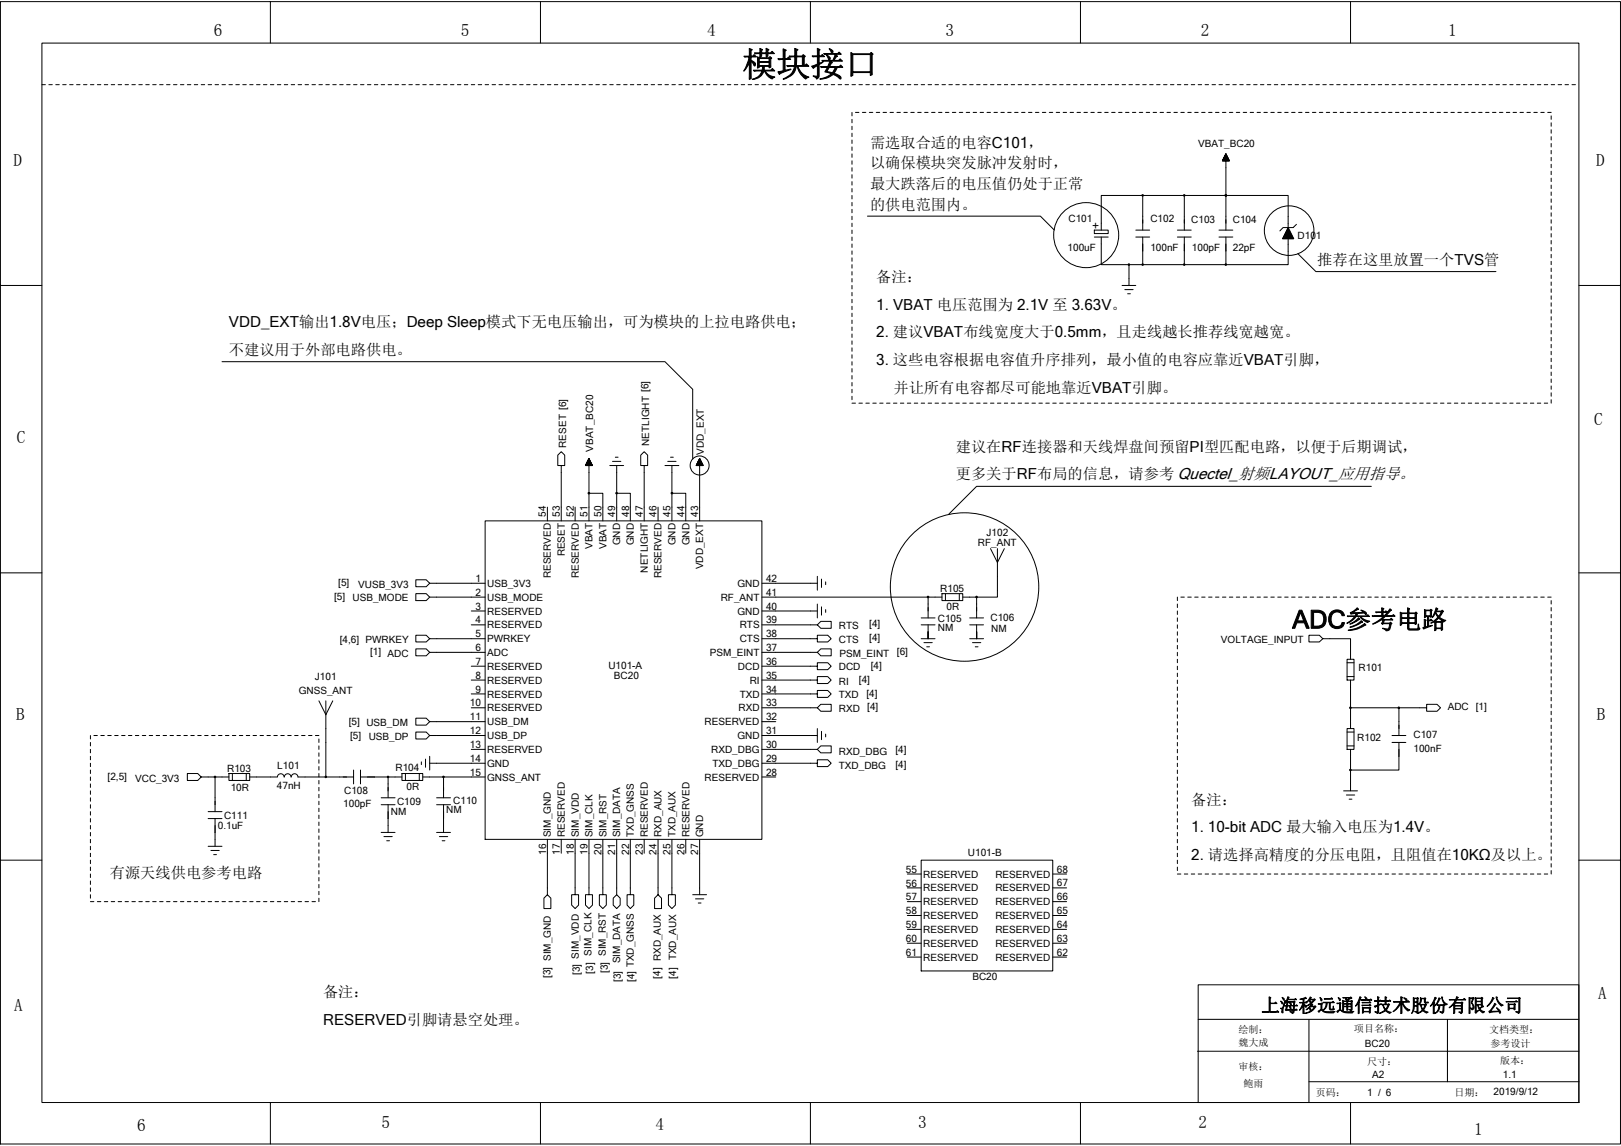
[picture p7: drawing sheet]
<svg xmlns="http://www.w3.org/2000/svg" width="297mm" height="210mm" viewBox="0 0 297 210" stroke-linecap="round" stroke-linejoin="round" font-family="sans-serif">
<defs><g id="words">
<text font-size="6.2" x="136.1" y="13.9">模块接口</text>
<text font-size="4.6" x="236.8" y="115.1">ADC参考电路</text>
<text font-size="3.4" x="231.1" y="185.4">上海移远通信技术股份有限公司</text>
<g font-size="3.2">
<text x="39.2" y="6.6">6</text>
<text x="84.5" y="6.6">5</text>
<text x="129.6" y="6.6">4</text>
<text x="173.2" y="6.6">3</text>
<text x="220.1" y="6.6">2</text>
<text x="265.4" y="6.6">1</text>
<text x="2.5" y="30.5">D</text>
<text x="292.5" y="30.4">D</text>
<text x="292.1" y="77.8">C</text>
<text x="3.1" y="81.1">C</text>
<text x="3" y="131.8">B</text>
<text x="292.6" y="131.8">B</text>
<text x="2.6" y="185.3">A</text>
<text x="292.9" y="183.1">A</text>
<text x="25.1" y="207.3">6</text>
<text x="69.9" y="206.8">5</text>
<text x="120.1" y="207">4</text>
<text x="168.2" y="206.8">3</text>
<text x="219.6" y="206.8">2</text>
<text x="270.1" y="208">1</text>
</g>
<g font-size="2.8">
<text x="159.4" y="27.1">需选取合适的电容C101，</text>
<text x="159.4" y="30.9">以确保模块突发脉冲发射时，</text>
<text x="159.4" y="34.7">最大跌落后的电压值仍处于正常</text>
<text x="159.4" y="38.5">的供电范围内。</text>
<text x="160.6" y="51.7">备注：</text>
<text x="241.4" y="48.5">推荐在这里放置一个TVS管</text>
<text x="41.9" y="59.9">VDD_EXT输出1.8V电压；Deep Sleep模式下无电压输出，可为模块的上拉电路供电；</text>
<text x="160.6" y="56.7">1. VBAT 电压范围为 2.1V 至 3.63V。</text>
<text x="41.9" y="65">不建议用于外部电路供电。</text>
<text x="160.6" y="61.8">2. 建议VBAT布线宽度大于0.5mm，且走线越长推荐线宽越宽。</text>
<text x="160.6" y="66.9">3. 这些电容根据电容值升序排列，最小值的电容应靠近VBAT引脚，</text>
<text x="163.7" y="72">并让所有电容都尽可能地靠近VBAT引脚。</text>
<text x="175.2" y="82.8">建议在RF连接器和天线焊盘间预留PI型匹配电路，以便于后期调试，</text>
<text x="175.2" y="87.8">更多关于RF布局的信息，请参考 Quectel_射频LAYOUT_应用指导。</text>
<text x="218.3" y="147.4">备注：</text>
<text x="218.3" y="152.5">1. 10-bit ADC 最大输入电压为1.4V。</text>
<text x="20.1" y="160.9">有源天线供电参考电路</text>
<text x="218.3" y="157.6">2. 请选择高精度的分压电阻，且阻值在10KΩ及以上。</text>
<text x="59.2" y="182.7">备注：</text>
<text x="59.2" y="187.8">RESERVED引脚请悬空处理。</text>
</g>
<text font-size="2.2" x="201.5" y="42" transform="rotate(-90 201.5 42)">+</text>
<g font-size="1.8">
<text x="219.6" y="26.9">VBAT_BC20</text>
<text x="195.8" y="40.8">C101</text>
<text x="210.8" y="40.8">C102</text>
<text x="218.3" y="40.9">C103</text>
<text x="225.9" y="40.9">C104</text>
<text x="195.6" y="46">100uF</text>
<text x="210.8" y="46">100nF</text>
<text x="218.4" y="46">100pF</text>
<text x="225.9" y="46">22pF</text>
<text x="237.8" y="43.8">D101</text>
<text x="103.7" y="82" transform="rotate(-90 103.7 82)">RESET [6]</text>
<text x="108.7" y="82.8" transform="rotate(-90 108.7 82.8)">VBAT_BC20</text>
<text x="118.9" y="81.7" transform="rotate(-90 118.9 81.7)">NETLIGHT [6]</text>
<text x="129" y="83.3" transform="rotate(-90 129 83.3)">VDD_EXT</text>
<text x="100.1" y="94.7" transform="rotate(-90 100.1 94.7)">54</text>
<text x="102.6" y="94.7" transform="rotate(-90 102.6 94.7)">53</text>
<text x="105.1" y="94.7" transform="rotate(-90 105.1 94.7)">52</text>
<text x="107.7" y="94.7" transform="rotate(-90 107.7 94.7)">51</text>
<text x="110.2" y="94.7" transform="rotate(-90 110.2 94.7)">50</text>
<text x="112.8" y="94.7" transform="rotate(-90 112.8 94.7)">49</text>
<text x="115.3" y="94.7" transform="rotate(-90 115.3 94.7)">48</text>
<text x="117.8" y="94.7" transform="rotate(-90 117.8 94.7)">47</text>
<text x="120.3" y="94.7" transform="rotate(-90 120.3 94.7)">46</text>
<text x="122.9" y="94.7" transform="rotate(-90 122.9 94.7)">45</text>
<text x="125.4" y="94.7" transform="rotate(-90 125.4 94.7)">44</text>
<text x="127.9" y="94.7" transform="rotate(-90 127.9 94.7)">43</text>
<text x="103.5" y="102" transform="rotate(-90 103.5 102)">RESET</text>
<text x="108.6" y="100.6" transform="rotate(-90 108.6 100.6)">VBAT</text>
<text x="111.1" y="100.6" transform="rotate(-90 111.1 100.6)">VBAT</text>
<text x="113.7" y="99.9" transform="rotate(-90 113.7 99.9)">GND</text>
<text x="116.2" y="99.9" transform="rotate(-90 116.2 99.9)">GND</text>
<text x="123.8" y="99.9" transform="rotate(-90 123.8 99.9)">GND</text>
<text x="126.3" y="99.9" transform="rotate(-90 126.3 99.9)">GND</text>
<text x="179.2" y="100.1">RF_ANT</text>
<text x="180.8" y="98.2">J102</text>
<text x="62" y="107.4">[5]</text>
<text x="65.6" y="107.8">VUSB_3V3</text>
<text x="87.1" y="106.6">1</text>
<text x="89.3" y="107.5">USB_3V3</text>
<text x="101" y="106" transform="rotate(-90 101 106)">RESERVED</text>
<text x="106" y="106" transform="rotate(-90 106 106)">RESERVED</text>
<text x="118.7" y="104.9" transform="rotate(-90 118.7 104.9)">NETLIGHT</text>
<text x="121.2" y="106" transform="rotate(-90 121.2 106)">RESERVED</text>
<text x="128.9" y="104.3" transform="rotate(-90 128.9 104.3)">VDD_EXT</text>
<text x="135.1" y="107.5">GND</text>
<text x="140.4" y="106.6">42</text>
<text x="61.2" y="109.9">[5]</text>
<text x="64.6" y="110.2">USB_MODE</text>
<text x="87.1" y="109.2">2</text>
<text x="87.1" y="111.7">3</text>
<text x="89.3" y="110.1">USB_MODE</text>
<text x="89.3" y="112.6">RESERVED</text>
<text x="132.1" y="110.1">RF_ANT</text>
<text x="135.1" y="112.6">GND</text>
<text x="140.4" y="111.7">40</text>
<text x="140.4" y="109.2">41</text>
<text x="171.8" y="114">C105</text>
<text x="172.3" y="108.4">R105</text>
<text x="173.5" y="111.8">0R</text>
<text x="181.5" y="113.9">C106</text>
<text x="62.2" y="117.7">[4,6] PWRKEY</text>
<text x="87.1" y="114.2">4</text>
<text x="87.1" y="116.8">5</text>
<text x="87.1" y="119.3">6</text>
<text x="89.3" y="115.1">RESERVED</text>
<text x="89.3" y="117.7">PWRKEY</text>
<text x="135.5" y="117.7">CTS</text>
<text x="135.5" y="115.1">RTS</text>
<text x="140.4" y="119.3">37</text>
<text x="140.4" y="116.8">38</text>
<text x="140.4" y="114.2">39</text>
<text x="153.7" y="117.8">CTS</text>
<text x="153.7" y="115.3">RTS</text>
<text x="159.3" y="117.5">[4]</text>
<text x="159.3" y="114.9">[4]</text>
<text x="164.4" y="120">[6]</text>
<text x="171.8" y="115.7">NM</text>
<text x="181.6" y="115.8">NM</text>
<text x="223.7" y="117.9">VOLTAGE_INPUT</text>
<text x="57.7" y="124.6">J101</text>
<text x="67.8" y="120.1">[1] ADC</text>
<text x="87.1" y="121.8">7</text>
<text x="87.1" y="124.4">8</text>
<text x="89.3" y="120.2">ADC</text>
<text x="89.3" y="122.7">RESERVED</text>
<text x="89.3" y="125.3">RESERVED</text>
<text x="111.5" y="122.6">U101-A</text>
<text x="112.5" y="124.4">BC20</text>
<text x="130" y="120.2">PSM_EINT</text>
<text x="135.2" y="122.7">DCD</text>
<text x="137.4" y="125.3">RI</text>
<text x="140.4" y="124.4">35</text>
<text x="140.4" y="121.8">36</text>
<text x="153.7" y="125.5">RI</text>
<text x="153.7" y="122.8">DCD</text>
<text x="153.8" y="120.3">PSM_EINT</text>
<text x="157.4" y="125.2">[4]</text>
<text x="159.6" y="122.5">[4]</text>
<text x="249" y="123">R101</text>
<text x="54.7" y="127.2">GNSS_ANT</text>
<text x="86.1" y="129.4">10</text>
<text x="86.1" y="132">11</text>
<text x="87.1" y="126.9">9</text>
<text x="89.3" y="127.8">RESERVED</text>
<text x="89.3" y="130.3">RESERVED</text>
<text x="135.3" y="130.3">RXD</text>
<text x="135.5" y="127.8">TXD</text>
<text x="140.4" y="132">32</text>
<text x="140.4" y="129.4">33</text>
<text x="140.4" y="126.9">34</text>
<text x="153.7" y="130.5">RXD</text>
<text x="153.7" y="127.9">TXD</text>
<text x="158.8" y="127.7">[4]</text>
<text x="158.9" y="130.1">[4]</text>
<text x="265.3" y="130.1">ADC</text>
<text x="270.4" y="130.1">[1]</text>
<text x="63.9" y="132.9">[5] USB_DM</text>
<text x="64.2" y="135.5">[5]</text>
<text x="67.6" y="135.7">USB_DP</text>
<text x="86.1" y="134.5">12</text>
<text x="86.1" y="137.1">13</text>
<text x="89.3" y="132.9">USB_DM</text>
<text x="89.3" y="135.4">USB_DP</text>
<text x="89.3" y="138">RESERVED</text>
<text x="129.1" y="132.9">RESERVED</text>
<text x="130.3" y="138">RXD_DBG</text>
<text x="135.1" y="135.4">GND</text>
<text x="140.4" y="137.1">30</text>
<text x="140.4" y="134.5">31</text>
<text x="248.7" y="135.7">R102</text>
<text x="259" y="135.1">C107</text>
<text x="259" y="137.8">100nF</text>
<text x="19.7" y="142.9">[2,5]</text>
<text x="24.8" y="143.3">VCC_3V3</text>
<text x="41.6" y="141.4">R103</text>
<text x="50.8" y="140.9">L101</text>
<text x="72.5" y="141.4">R104</text>
<text x="86.1" y="139.6">14</text>
<text x="86.1" y="142.1">15</text>
<text x="89.3" y="140.5">GND</text>
<text x="89.3" y="143">GNSS_ANT</text>
<text x="129.1" y="143">RESERVED</text>
<text x="130.5" y="140.5">TXD_DBG</text>
<text x="140.4" y="142.1">28</text>
<text x="140.4" y="139.6">29</text>
<text x="153.7" y="138.3">RXD_DBG</text>
<text x="153.7" y="140.8">TXD_DBG</text>
<text x="164.1" y="138">[4]</text>
<text x="164.1" y="140.7">[4]</text>
<text x="42.3" y="144.9">10R</text>
<text x="50.8" y="144.7">47nH</text>
<text x="62.9" y="148">100pF</text>
<text x="63.1" y="145.5">C108</text>
<text x="71.6" y="149.3">NM</text>
<text x="72.8" y="147.6">C109</text>
<text x="74.5" y="144.8">0R</text>
<text x="81.8" y="149">NM</text>
<text x="83.1" y="147.3">C110</text>
<text x="39.9" y="151.8">0.1uF</text>
<text x="41.1" y="150.1">C111</text>
<text x="101" y="153.4" transform="rotate(-90 101 153.4)">SIM_GND</text>
<text x="103.5" y="153.4" transform="rotate(-90 103.5 153.4)">RESERVED</text>
<text x="106" y="153.4" transform="rotate(-90 106 153.4)">SIM_VDD</text>
<text x="108.6" y="153.4" transform="rotate(-90 108.6 153.4)">SIM_CLK</text>
<text x="111.1" y="153.4" transform="rotate(-90 111.1 153.4)">SIM_RST</text>
<text x="113.7" y="153.4" transform="rotate(-90 113.7 153.4)">SIM_DATA</text>
<text x="116.2" y="153.4" transform="rotate(-90 116.2 153.4)">TXD_GNSS</text>
<text x="118.7" y="153.4" transform="rotate(-90 118.7 153.4)">RESERVED</text>
<text x="121.2" y="153.4" transform="rotate(-90 121.2 153.4)">RXD_AUX</text>
<text x="123.8" y="153.4" transform="rotate(-90 123.8 153.4)">TXD_AUX</text>
<text x="126.3" y="153.4" transform="rotate(-90 126.3 153.4)">RESERVED</text>
<text x="128.9" y="153.4" transform="rotate(-90 128.9 153.4)">GND</text>
<text x="100.1" y="156.6" transform="rotate(-90 100.1 156.6)">16</text>
<text x="102.6" y="156.6" transform="rotate(-90 102.6 156.6)">17</text>
<text x="105.1" y="156.6" transform="rotate(-90 105.1 156.6)">18</text>
<text x="107.7" y="156.6" transform="rotate(-90 107.7 156.6)">19</text>
<text x="110.2" y="156.6" transform="rotate(-90 110.2 156.6)">20</text>
<text x="112.8" y="156.6" transform="rotate(-90 112.8 156.6)">21</text>
<text x="115.3" y="156.6" transform="rotate(-90 115.3 156.6)">22</text>
<text x="117.8" y="156.6" transform="rotate(-90 117.8 156.6)">23</text>
<text x="120.3" y="156.6" transform="rotate(-90 120.3 156.6)">24</text>
<text x="122.9" y="156.6" transform="rotate(-90 122.9 156.6)">25</text>
<text x="125.4" y="156.6" transform="rotate(-90 125.4 156.6)">26</text>
<text x="127.9" y="156.6" transform="rotate(-90 127.9 156.6)">27</text>
<text x="166" y="159.9">55</text>
<text x="169.2" y="160.8">RESERVED</text>
<text x="177.4" y="156.8">U101-B</text>
<text x="182.4" y="160.8">RESERVED</text>
<text x="193.7" y="159.9">68</text>
<text x="166" y="162.4">56</text>
<text x="166" y="165">57</text>
<text x="166" y="167.5">58</text>
<text x="169.2" y="163.3">RESERVED</text>
<text x="169.2" y="165.9">RESERVED</text>
<text x="182.4" y="165.9">RESERVED</text>
<text x="182.4" y="163.3">RESERVED</text>
<text x="193.7" y="167.5">65</text>
<text x="193.7" y="165">66</text>
<text x="193.7" y="162.4">67</text>
<text x="166" y="170">59</text>
<text x="166" y="172.6">60</text>
<text x="169.2" y="168.4">RESERVED</text>
<text x="169.2" y="170.9">RESERVED</text>
<text x="169.2" y="173.5">RESERVED</text>
<text x="182.4" y="173.5">RESERVED</text>
<text x="182.4" y="170.9">RESERVED</text>
<text x="182.4" y="168.4">RESERVED</text>
<text x="193.7" y="172.6">63</text>
<text x="193.7" y="170">64</text>
<text x="100.9" y="179.2" transform="rotate(-90 100.9 179.2)">[3] SIM_GND</text>
<text x="106.3" y="178.7" transform="rotate(-90 106.3 178.7)">[3] SIM_VDD</text>
<text x="108.4" y="175.1" transform="rotate(-90 108.4 175.1)">SIM_CLK</text>
<text x="108.7" y="178.4" transform="rotate(-90 108.7 178.4)">[3]</text>
<text x="111.4" y="178.3" transform="rotate(-90 111.4 178.3)">[3] SIM_RST</text>
<text x="113.7" y="176.5" transform="rotate(-90 113.7 176.5)">SIM_DATA</text>
<text x="113.8" y="179.9" transform="rotate(-90 113.8 179.9)">[3]</text>
<text x="116.3" y="179.9" transform="rotate(-90 116.3 179.9)">[4] TXD_GNSS</text>
<text x="121" y="179.3" transform="rotate(-90 121 179.3)">[4] RXD_AUX</text>
<text x="123.9" y="179.3" transform="rotate(-90 123.9 179.3)">[4] TXD_AUX</text>
<text x="166" y="175.1">61</text>
<text x="169.2" y="176">RESERVED</text>
<text x="178.2" y="179.5">BC20</text>
<text x="182.4" y="176">RESERVED</text>
<text x="193.7" y="175.1">62</text>
<text x="226.9" y="189.2">绘制：</text>
<text x="226.9" y="191.6">魏大成</text>
<text x="248.1" y="189.1">项目名称：</text>
<text x="250.1" y="191.9">BC20</text>
<text x="272.9" y="189.3">文档类型：</text>
<text x="273.1" y="191.9">参考设计</text>
<text x="226.9" y="196">审核：</text>
<text x="250.5" y="195.2">尺寸：</text>
<text x="251.4" y="197.6">A2</text>
<text x="274.9" y="194.9">版本：</text>
<text x="275.4" y="197.6">1.1</text>
<text x="227.9" y="199.2">鲍雨</text>
<text x="241.1" y="200.7">页码：</text>
<text x="250.5" y="200.7">1 / 6</text>
<text x="266.5" y="200.7">日期：</text>
<text x="273.7" y="200.6">2019/9/12</text>
</g>
</g></defs>
<g fill="none" stroke="#000" stroke-width=".18">
<path d="M.1 .3h296.8v209.3h-296.8zM7.7 7.9h281.6v194.1h-281.6zM7.7 15.5h.6M9 15.5h.6M10.2 15.5h.7M11.5 15.5h.6M12.8 15.5h.6M14 15.5h.7M15.3 15.5h.6M16.6 15.5h.6M17.8 15.5h.7M19.1 15.5h.6"/>
<path d="M20.4 15.5h.6M21.7 15.5h.6M22.9 15.5h.6M24.2 15.5h.6M25.4 15.5h.7M26.7 15.5h.6M28 15.5h.6M29.2 15.5h.7M30.5 15.5h.7M31.8 15.5h.6M33.1 15.5h.6M34.3 15.5h.7"/>
<path d="M35.6 15.5h.6M36.9 15.5h.6M38.1 15.5h.7M39.4 15.5h.6M40.7 15.5h.6M41.9 15.5h.7M43.2 15.5h.7M44.5 15.5h.6M45.8 15.5h.6M47 15.5h.6M48.3 15.5h.6M49.5 .3v7.6"/>
<path d="M49.5 15.5h.7M50.8 15.5h.7M52.1 15.5h.6M53.4 15.5h.6M54.6 15.5h.7M55.9 15.5h.6M57.2 15.5h.6M58.4 15.5h.7M59.7 15.5h.6M61 15.5h.6M62.2 15.5h.7M63.5 15.5h.7"/>
<path d="M64.8 15.5h.6M66.1 15.5h.6M67.3 15.5h.7M68.6 15.5h.6M69.8 15.5h.7M71.1 15.5h.7M72.4 15.5h.6M73.7 15.5h.6M74.9 15.5h.7M76.2 15.5h.6M77.5 15.5h.6M78.7 15.5h.7"/>
<path d="M80 15.5h.6M81.3 15.5h.6M82.5 15.5h.7M83.8 15.5h.7M85.1 15.5h.6M86.4 15.5h.6M87.6 15.5h.7M88.9 15.5h.6M90.2 15.5h.6M91.4 15.5h.7M92.7 15.5h.6M94 15.5h.6"/>
<path d="M95.2 15.5h.7M96.5 15.5h.6M97.8 15.5h.6M99 .3v7.6M99 15.5h.7M100.3 15.5h.6M101.6 15.5h.6M102.8 15.5h.7M104.1 15.5h.7M105.4 15.5h.6M106.7 15.5h.6M107.9 15.5h.7"/>
<path d="M109.2 15.5h.6M110.5 15.5h.6M111.7 15.5h.7M113 15.5h.6M114.3 15.5h.6M115.5 15.5h.6M116.8 15.5h.6M118 15.5h.7M119.3 15.5h.6M120.6 15.5h.6M121.9 15.5h.6M123.1 15.5h.7"/>
<path d="M124.4 15.5h.6M125.7 15.5h.6M126.9 15.5h.7M128.2 15.5h.6M129.5 15.5h.6M130.7 15.5h.7M132 15.5h.6M133.3 15.5h.6M134.6 15.5h.6M135.8 15.5h.7M137.1 15.5h.6M138.4 15.5h.6"/>
<path d="M139.6 15.5h.6M140.9 15.5h.6M142.2 15.5h.6M143.4 15.5h.7M144.7 15.5h.6M146 15.5h.6M147.2 15.5h.7M148.5 .3v7.6M148.5 15.5h.6M149.8 15.5h.6M151 15.5h.7M152.3 15.5h.6"/>
<path d="M153.6 15.5h.6M154.9 15.5h.6M156.1 15.5h.7M157.4 15.5h.6M158.7 15.5h.6M159.9 15.5h.7M161.2 15.5h.6M162.5 15.5h.6M163.7 15.5h.7M165 15.5h.6M166.3 15.5h.6M167.5 15.5h.7"/>
<path d="M168.8 15.5h.6M170.1 15.5h.6M171.3 15.5h.7M172.6 15.5h.6M173.9 15.5h.6M175.2 15.5h.6M176.4 15.5h.7M177.7 15.5h.6M179 15.5h.6M180.2 15.5h.7M181.5 15.5h.6M182.8 15.5h.6"/>
<path d="M184 15.5h.7M185.3 15.5h.6M186.6 15.5h.6M187.8 15.5h.7M189.1 15.5h.6M190.4 15.5h.6M191.6 15.5h.7M192.9 15.5h.6M194.2 15.5h.6M195.4 15.5h.7M196.7 15.5h.7M198 .3v7.6"/>
<path d="M198 15.5h.6M199.3 15.5h.6M200.5 15.5h.7M201.8 15.5h.6M203.1 15.5h.6M204.3 15.5h.7M205.6 15.5h.6M206.9 15.5h.6M208.1 15.5h.7M209.4 15.5h.6M210.7 15.5h.6M211.9 15.5h.7"/>
<path d="M213.2 15.5h.6M214.5 15.5h.6M215.7 15.5h.7M217 15.5h.7M218.3 15.5h.6M219.6 15.5h.6M220.8 15.5h.7M222.1 15.5h.6M223.4 15.5h.6M224.6 15.5h.7M225.9 15.5h.6M227.2 15.5h.6"/>
<path d="M228.4 15.5h.7M229.7 15.5h.7M231 15.5h.6M232.2 15.5h.7M233.5 15.5h.6M234.8 15.5h.6M236 15.5h.7M237.3 15.5h.7M238.6 15.5h.6M239.9 15.5h.6M241.1 15.5h.7M242.4 15.5h.6"/>
<path d="M243.7 15.5h.6M244.9 15.5h.7M246.2 15.5h.6M247.5 .3v7.6M247.5 15.5h.6M248.7 15.5h.7M250 15.5h.7M251.3 15.5h.6M252.6 15.5h.6M253.8 15.5h.6M255.1 15.5h.6M256.3 15.5h.7"/>
<path d="M257.6 15.5h.7M258.9 15.5h.6M260.2 15.5h.6M261.4 15.5h.7M262.7 15.5h.6M264 15.5h.6M265.2 15.5h.7M266.5 15.5h.6M267.8 15.5h.6M269 15.5h.7M270.3 15.5h.7M271.6 15.5h.6"/>
<path d="M272.9 15.5h.6M274.1 15.5h.7M275.4 15.5h.6M276.7 15.5h.6M277.9 15.5h.6M279.2 15.5h.6M280.4 15.5h.7M281.7 15.5h.6M283 15.5h.6M284.2 15.5h.7M285.5 15.5h.6M286.8 15.5h.6"/>
<path d="M288.1 15.5h.6M156.1 20.6v.6M156.1 21.9v.6M156.1 23.1v.7M156.1 24.4v.6M156.1 25.7v.6M156.1 26.9v.7M156.1 28.2v.6M156.1 29.5v.6M156.1 30.7v.7M156.1 32v.6M156.1 33.3v.6"/>
<path d="M156.1 34.5v.7M156.1 35.8v.6M156.1 37.1v.6M156.1 38.4v.6M156.1 39.6v.7M156.8 20.6h.6M158 20.6h.7M159 39.6h31.6l2.6 2.5M159.3 20.6h.6M160.6 20.6h.6M161.8 20.6h.7M163.1 20.6h.6"/>
<path d="M164.4 20.6h.6M165.6 20.6h.7M166.9 20.6h.6M168.2 20.6h.6M169.4 20.6h.7M170.7 20.6h.6M172 20.6h.6M173.2 20.6h.7M174.5 20.6h.7M175.8 20.6h.6M177.1 20.6h.6M178.3 20.6h.7"/>
<path d="M179.6 20.6h.6M180.9 20.6h.6M182.1 20.6h.7M183.4 20.6h.6M184.7 20.6h.6M185.9 20.6h.7M187.2 20.6h.6M188.5 20.6h.6M189.7 20.6h.7M191 20.6h.6M192.3 20.6h.6M193.5 20.6h.7"/>
<path d="M194.8 20.6h.6M196.1 20.6h.6M197.4 20.6h.6M198.6 20.6h.7M199.9 20.6h.6M201.2 20.6h.6M202.4 20.6h.7M203.7 20.6h.6M205 20.6h.6M206.2 20.6h.7M207.5 20.6h.6M208.8 20.6h.6"/>
<path d="M209.4 35.8h-7.6v6.4M209.4 35.8v6.4M209.4 35.8h7.6M210 20.6h.7M211.3 20.6h.6M212.6 20.6h.6M213.8 20.6h.7M215.1 20.6h.6M216.4 20.6h.6M217.7 20.6h.6M218.9 20.6h.7M220.2 20.6h.6"/>
<path d="M221.5 20.6h.6M222.7 20.6h.7M224 20.6h.6M224 29.4l1.3 .1-1.3-.1M224 29.4h1.2M224.1 29.3v.2M224.1 29.3h1.1v.2M224.1 29.3h1.1M224.1 29.2h1v.3M224.2 29.2h.9M224.2 29.5v-.4h.9v.4M224.2 29.1h.9"/>
<path d="M224.2 29.5v-.5h.8v.5M224.3 29h.7M224.3 28.9h.7v.6M224.3 28.7v.8M224.3 28.8h.6v.7M224.4 28.7h.5M224.4 28.7v.8M224.4 28.6h.4v.9M224.5 28.4v1.1M224.5 28.5h.3v1M224.5 28.4h.3M224.5 28.3v1.2"/>
<path d="M224.5 28.4h.2v1.1M224.6 28.3h.1M224.6 28.2v1.3M224.6 28.3h.1v1.2M224.6 28.2h.1M224.6 28.2l.7 1.3h-1.3l.6-1.3v14M224.6 35.8h-7.6v6.4M224.6 35.8h11.4v5.9M224.6 35.8h.1M224.8 28.6h-.4v.9M224.9 28.7v.8M225 28.9h-.7v.6"/>
<path d="M225.3 20.6h.6M226.5 20.6h.7M227.8 20.6h.6M229.1 20.6h.6M230.4 20.6h.6M231.6 20.6h.6M232.9 20.6h.6M234.1 20.6h.7M235.4 20.6h.6M236.7 20.6h.6M238 20.6h.6M239.2 20.6h.7"/>
<path d="M240.5 20.6h.6M241.8 20.6h.6M243 20.6h.7M244.3 20.6h.6M245.6 20.6h.6M246.8 20.6h.7M248.1 20.6h.6M249.4 20.6h.6M250.7 20.6h.6M251.9 20.6h.7M253.2 20.6h.6M254.4 20.6h.7"/>
<path d="M255.7 20.6h.6M257 20.6h.6M258.3 20.6h.6M259.5 20.6h.7M260.8 20.6h.6M262.1 20.6h.6M263.3 20.6h.7M264.6 20.6h.6M265.9 20.6h.6M267.1 20.6h.7M268.4 20.6h.6M269.7 20.6h.6"/>
<path d="M271 20.6h.6M272.2 20.6h.7M273.5 20.6h.6M274.8 20.6h.6M276 20.6h.7M277.3 20.6h.6M278.5 20.6h.7M279.8 20.6h.6M281.1 20.6h.6M282.3 20.6h.7M283.6 20.6h.6M284.2 21.2v.7"/>
<path d="M284.2 22.5v.6M284.2 23.8v.6M284.2 25v.7M284.2 26.3v.6M284.2 27.6v.6M284.2 28.8v.7M284.2 30.1v.6M284.2 31.4v.6M284.2 32.6v.7M284.2 33.9v.6M284.2 35.2v.6M284.2 36.4v.7"/>
<path d="M284.2 37.7v.7M284.2 39v.6M.1 52.3h7.6M156.1 40.9v.6M156.1 42.2v.6M156.1 43.4v.7M156.1 44.7v.6M156.1 46v.6M156.1 47.2v.7M156.1 48.5v.6M156.1 49.8v.6M156.1 51v.7"/>
<path d="M156.1 52.3v.6M156.1 53.6v.6M156.1 54.8v.7M156.1 56.1v.6M156.1 57.4v.6M156.1 58.7v.6M156.1 59.9v.7M200.5 42.2h2.6v.6h-2.6zM200.5 43.4h2.6M201.8 43.4v5.1h5.1M205.6 52.3h2.5M206.1 53.1h1.5"/>
<path d="M206.6 53.8h.5M206.9 48.5v3.8M206.9 48.5h10.1M208.1 42.2h2.6M208.1 43.4h2.6M209.4 43.4v5.1M215.7 42.2h2.6M215.7 43.4h2.6M217 43.4v5.1h7.6M223.4 42.2h2.5M223.4 43.4h2.5M224.6 43.4v5.1h11.4v-4.8"/>
<path d="M235 43.7h2.1l-1.1-2-1 2h2.1M235.1 43.7h.1M235.1 43.6h1.9M235.2 43.4h1.7M235.2 43.3v.4M235.3 43.2h1.5M235.4 43h1.3M235.4 42.9v.8M235.5 42.8h1.1M235.6 42.7h.9M235.6 42.6v1.1M235.7 42.5h.7"/>
<path d="M235.7 42.3h.6M235.8 42.2v1.5M235.8 42.1h.4M235.9 42h.3M235.9 41.9v1.8M236 41.8h.1M236.1 41.9v1.8M236.3 42.2v1.5M236.5 42.6v1.1M236.6 42.9v.8M236.8 43.3v.4M237 43.6v.1"/>
<path d="M237.6 41.1l-.6 .6h-1.9l-.6 .6M237.8 46.5l3.3 3.3h33M284.2 40.3v.6M284.2 41.5v.7M284.2 42.8v.6M284.2 44.1v.6M284.2 45.3v.7M284.2 46.6v.6M284.2 47.9v.6M284.2 49.1v.7M284.2 50.4v.6M284.2 51.7v.6"/>
<path d="M284.2 52.9v.7M284.2 54.2v.6M284.2 55.5v.6M284.2 56.7v.7M284.2 58v.7M284.2 59.3v.6M289.3 52.3h7.6M40.7 66.3h81.2l5 5v12.7M156.1 61.2v.6M156.1 62.5v.6M156.1 63.7v.7M156.1 65v.6"/>
<path d="M156.1 66.3v.6M156.1 67.5v.7M156.1 68.8v.6M156.1 70.1v.6M156.1 71.3v.7M156.1 72.6v.6M156.1 73.9h.7M157.4 73.9h.6M158.7 73.9h.6M159.9 73.9h.7M161.2 73.9h.6M162.5 73.9h.6"/>
<path d="M163.7 73.9h.7M165 73.9h.6M166.3 73.9h.6M167.5 73.9h.7M168.8 73.9h.6M170.1 73.9h.6M171.3 73.9h.7M172.6 73.9h.6M173.9 73.9h.6M175.2 73.9h.6M176.4 73.9h.7M177.7 73.9h.6"/>
<path d="M179 73.9h.6M180.2 73.9h.7M181.5 73.9h.6M182.8 73.9h.6M184 73.9h.7M185.3 73.9h.6M186.6 73.9h.6M187.8 73.9h.7M189.1 73.9h.6M190.4 73.9h.6M191.6 73.9h.7M192.9 73.9h.6"/>
<path d="M194.2 73.9h.6M195.4 73.9h.7M196.7 73.9h.7M198 73.9h.6M199.3 73.9h.6M200.5 73.9h.7M201.8 73.9h.6M203.1 73.9h.6M204.3 73.9h.7M205.6 73.9h.6M206.9 73.9h.6M208.1 73.9h.7"/>
<path d="M209.4 73.9h.6M210.7 73.9h.6M211.9 73.9h.7M213.2 73.9h.6M214.5 73.9h.6M215.7 73.9h.7M217 73.9h.7M218.3 73.9h.6M219.6 73.9h.6M220.8 73.9h.7M222.1 73.9h.6M223.4 73.9h.6"/>
<path d="M224.6 73.9h.7M225.9 73.9h.6M227.2 73.9h.6M228.4 73.9h.7M229.7 73.9h.7M231 73.9h.6M232.2 73.9h.7M233.5 73.9h.6M234.8 73.9h.6M236 73.9h.7M237.3 73.9h.7M238.6 73.9h.6"/>
<path d="M239.9 73.9h.6M241.1 73.9h.7M242.4 73.9h.6M243.7 73.9h.6M244.9 73.9h.7M246.2 73.9h.6M247.5 73.9h.6M248.7 73.9h.7M250 73.9h.7M251.3 73.9h.6M252.6 73.9h.6M253.8 73.9h.6"/>
<path d="M255.1 73.9h.6M256.3 73.9h.7M257.6 73.9h.7M258.9 73.9h.6M260.2 73.9h.6M261.4 73.9h.7M262.7 73.9h.6M264 73.9h.6M265.2 73.9h.7M266.5 73.9h.6M267.8 73.9h.6M269 73.9h.7"/>
<path d="M270.3 73.9h.7M271.6 73.9h.6M272.9 73.9h.6M274.1 73.9h.7M275.4 73.9h.6M276.7 73.9h.6M277.9 73.9h.6M279.2 73.9h.6M280.4 73.9h.7M281.7 73.9h.6M283 73.9h.6M284.2 60.6v.6"/>
<path d="M284.2 61.8v.7M284.2 63.1v.6M284.2 64.4v.6M284.2 65.6v.7M284.2 66.9v.6M284.2 68.2v.6M284.2 69.4v.7M284.2 70.7v.6M284.2 72v.6M284.2 73.2v.7M88.9 95.4h50.7v58.4h-50.7zM100.3 92.9v2.5"/>
<path d="M102.8 85.3h.7v-1.9l-.7-.6-.6 .6v1.9h.6v10.1M105.4 92.9v2.5M107.3 85.2l1.3 .1M107.3 85.2l1.2 .1M107.3 85.2h1.2M107.4 85.1v.2M107.4 85.2h1.1v.1M107.4 85.1h1.1M107.4 85.3v-.3h1v.3M107.4 85h1M107.5 85.3v-.4h.9v.4M107.5 84.9h.8"/>
<path d="M107.5 84.8v.5M107.5 84.8h.8v.5M107.5 84.8h.8M107.6 84.7h.7v.6M107.6 84.6h.6v.7M107.7 84.5v.8M107.7 84.5h.5v.8M107.7 84.5h.4M107.7 84.4v.9M107.7 84.4h.4v.9M107.7 84.4h.4M107.8 84.3v1"/>
<path d="M107.8 84.3h.3v1M107.8 84.3h.3M107.8 84.2h.2v1.1M107.9 84.1v1.2M107.9 84.1h.1v1.2M107.9 84.1h.1M107.9 84v1.3M107.9 84h.1M107.9 84l.7 1.3h-1.3l.6-1.3v11.4M107.9 90.4h2.6v5M108.2 84.6h-.6v.7M108.2 84.7h-.6v.6"/>
<path d="M111.7 85.3h2.6M112.2 84.5h1.6M112.8 83.8h.5M113 85.3v5.1h2.5v5M113 90.4v5M118 85.3h.7v-1.9l-.7-.6-.6 .6v1.9h.6v10.1M120.6 92.9v2.5M121.9 85.3h2.5M122.4 84.5h1.5M122.9 83.8h.5M123.1 85.3v5.1h2.6v5M123.1 90.4v5"/>
<path d="M127.6 85.2l1.2 .1h-1.2M127.7 85.2h1.1v.1M127.7 85.1h1.1M127.7 85.3v-.3h1v.3M127.7 85h1M127.8 85.3v-.4h.9v.4M127.8 84.9h.8M127.8 84.8h.8v.5M127.9 84.7v.6M127.9 84.7h.7v.6M127.9 84.7h.6M127.9 84.6v.7"/>
<path d="M127.9 84.6h.6v.7M127.9 84.6h.6M127.9 84.5v.8M127.9 84.5h.6v.8M128 84.5h.4M128 84.4v.9M128 84.4h.4v.9M128 84.4h.4M128.1 84.3v1M128.1 84.3h.3v1M128.1 84.3h.2M128.1 85.3v-1.1h.2v1.1"/>
<path d="M128.2 84.1h.1v1.2M128.2 84v1.3M128.2 84h.1M128.2 84l.6 1.3h-1.2l.6-1.3v11.4M128.2 84.1v1.2M128.6 84.8h-.8v.5M128.8 85.2h-1.2v.1M251.3 89.1h-72.3l-5.1 5.1M.1 105h7.6M78.7 117l-.6-.6h-1.9v1.2h1.9l.6-.6h10.2M78.7 119.5l-.6-.6h-1.9v1.3h1.9l.6-.7h10.2M78.7 109.4l-.6-.6h-1.9v1.2h1.9l.6-.6h10.2"/>
<path d="M78.7 106.9l-.6-.7h-1.9v1.3h1.9l.6-.6h10.2M86.4 114.5h2.5M86.4 112h2.5M139.6 117h10.2v-.6h1.9l.6 .6-.6 .6h-1.9v-.6M139.6 114.5h10.2l.6 .6h1.9v-1.2h-1.9l-.6 .6M139.6 119.5h10.2l.6 .7h1.9v-1.3h-1.9l-.6 .6M139.6 106.9h10.2M149.8 112h-10.2M149.8 105.6v2.5M149.8 110.7v2.5M150.5 106.1v1.5M150.5 111.2v1.5"/>
<path d="M151.3 106.6v.5M151.3 111.7v.5M168.8 117h2.5M168.8 113.2h2.5M168.8 114.5h2.5M169.3 117.8h1.5M169.8 118.5h.5M170.1 109.4h-30.5M170.1 114.5v2.5M172.6 109.4h-2.5v3.8M172.6 108.8h3.8v1.2h-3.8zM173.2 108.8v1.2"/>
<path d="M175.8 108.8v1.2M177.7 113.2h2.5M177.7 114.5h2.5M177.7 117h2.5M178.2 117.8h1.5M178.7 118.5h.5M179 110.7v2.5M179 114.5v2.5M179 109.4h-2.6M179 115.8v1.2M181.5 100.5l1.3 2.6 1.2-2.6M182.8 100.5v8.9h-3.8v1.3"/>
<path d="M215.7 109.4v.6M215.7 110.7v.6M215.7 112v.6M215.7 113.2v.7M215.7 114.5v.6M215.7 115.8v.6M215.7 117v.6M215.7 118.3v.6M215.7 119.5v.7M216.4 109.4h.6M217.7 109.4h.6M218.9 109.4h.7"/>
<path d="M220.2 109.4h.6M221.5 109.4h.6M222.7 109.4h.7M224 109.4h.6M225.3 109.4h.6M226.5 109.4h.7M227.8 109.4h.6M229.1 109.4h.6M230.4 109.4h.6M231.6 109.4h.6M232.9 109.4h.6M234.1 109.4h.7"/>
<path d="M235.4 109.4h.6M236.7 109.4h.6M238 109.4h.6M239.2 109.4h.7M240.5 109.4h.6M241.8 109.4h.6M242.4 117l-.6-.6h-1.9v1.2h1.9l.6-.6h5.1v3.8M243 109.4h.7M244.3 109.4h.6M245.6 109.4h.6M246.8 109.4h.7M248.1 109.4h.6"/>
<path d="M249.4 109.4h.6M250.7 109.4h.6M251.9 109.4h.7M253.2 109.4h.6M254.4 109.4h.7M255.7 109.4h.6M257 109.4h.6M258.3 109.4h.6M259.5 109.4h.7M260.8 109.4h.6M262.1 109.4h.6M263.3 109.4h.7"/>
<path d="M264.6 109.4h.6M265.9 109.4h.6M267.1 109.4h.7M268.4 109.4h.6M269.7 109.4h.6M271 109.4h.6M272.2 109.4h.7M273.5 109.4h.6M274.8 109.4h.6M276 109.4h.7M277.3 109.4h.6M278.5 109.4h.7"/>
<path d="M279.8 109.4h.6M281.1 109.4h.6M282.3 109.4h.7M283.6 109.4h.6M284.2 110v.7M284.2 111.3v.7M284.2 112.6v.6M284.2 113.9v.6M284.2 115.1v.7M284.2 116.4v.6M284.2 117.6v.7M284.2 118.9v.6"/>
<path d="M289.3 105h7.6M16.6 134.8v.6M16.6 136v.7M16.6 137.3v.6M16.6 138.6v.6M16.6 139.8v.7M17.2 134.8h.6M18.5 134.8h.6M19.7 134.8h.7M21 134.8h.7M22.3 134.8h.6M23.5 134.8h.7"/>
<path d="M24.8 134.8h.6M26.1 134.8h.6M27.3 134.8h.7M28.6 134.8h.6M29.9 134.8h.6M31.2 134.8h.6M32.4 134.8h.7M33.7 134.8h.6M35 134.8h.6M36.2 134.8h.7M37.5 134.8h.6M38.8 134.8h.6"/>
<path d="M40 134.8h.7M41.3 134.8h.6M42.6 134.8h.6M43.9 134.8h.6M45.1 134.8h.7M46.4 134.8h.6M47.6 134.8h.7M48.9 134.8h.6M50.2 134.8h.6M51.5 134.8h.6M52.7 134.8h.7M54 134.8h.6"/>
<path d="M55.3 134.8h.6M56.5 134.8h.7M57.8 134.8h.6M58.4 135.4v.6M58.4 136.7v.6M58.4 137.9v.7M58.4 139.2v.6M58.4 128.4l1.3 2.6 1.3-2.6M59.7 128.4v14M77.2 139.6v.5M78 139.1v1.5M78.7 138.6v2.5"/>
<path d="M78.7 139.8h10.2M86.4 122.1h2.5M86.4 124.6h2.5M86.4 127.1h2.5M86.4 129.7h2.5M86.4 137.3h2.5M88.9 132.2h-10.2l-.6 .7h-1.9v-1.3h1.9l.6 .6M88.9 134.8h-10.2l-.6 .6h-1.9v-1.3h1.9l.6 .7M139.6 124.6h10.2v-.6h1.9l.6 .6-.6 .6h-1.9v-.6M139.6 122.1h10.2v-.7h1.9l.6 .7-.6 .6h-1.9v-.6M139.6 132.2h2.6M149.8 137.3l.6-.6h1.9v1.2h-1.9l-.6-.6h-10.2"/>
<path d="M149.8 139.8v.7h1.9l.6-.7-.6-.6h-1.9v.6h-10.2M149.8 134.8h-10.2M149.8 133.5v2.5M149.8 129.7l.6-.6h1.9v1.2h-1.9l-.6-.6h-10.2M149.8 127.1v.7h1.9l.6-.7-.6-.6h-1.9v.6h-10.2M150.5 134v1.5M151.3 134.5v.5M215.7 120.8v.6M215.7 122.1v.6M215.7 123.3v.7M215.7 124.6v.6M215.7 125.9v.6"/>
<path d="M215.7 127.1v.7M215.7 128.4v.7M215.7 129.7v.6M215.7 131v.6M215.7 132.2v.7M215.7 133.5v.6M215.7 134.8v.6M215.7 136v.7M215.7 137.3v.6M215.7 138.6v.6M215.7 139.8v.7M246.8 120.8h1.3v3.8h-1.3z"/>
<path d="M246.8 133.5h1.3v3.8h-1.3zM246.8 124h1.3M246.8 121.4h1.3M246.8 136.7h1.3M246.8 134.1h1.3M247.5 124.6v8.9M247.5 137.3v3.8M247.5 129.7h8.8M255.1 134.8h2.5M255.1 136h2.5M256.3 136v5.1h-8.8v3.8M261.4 129.7v.6h1.9l.7-.6-.7-.6h-1.9v.6h-5.1v5.1"/>
<path d="M284.2 120.2v.6M284.2 121.4v.7M284.2 122.7v.6M284.2 124v.6M284.2 125.2v.7M284.2 126.5v.6M284.2 127.8v.6M284.2 129.1v.6M284.2 130.3v.7M284.2 131.6v.6M284.2 132.9v.6M284.2 134.1v.7"/>
<path d="M284.2 135.4v.6M284.2 136.7v.6M284.2 137.9v.7M284.2 139.2v.6M.1 157.6h7.6M16.6 141.1v.6M16.6 142.4v.6M16.6 143.6v.7M16.6 144.9v.6M16.6 146.2v.6M16.6 147.4v.7M16.6 148.7v.7"/>
<path d="M16.6 150v.6M16.6 151.3v.6M16.6 152.5v.7M16.6 153.8v.6M16.6 155.1v.6M16.6 156.3v.7M16.6 157.6v.6M16.6 158.9v.6M36.9 142.4l-.7-.7h-1.9v1.3h1.9l.7-.6h2.5v6.3M38.1 148.7h2.6M38.1 150h2.6M38.1 155.1h2.6"/>
<path d="M38.6 155.8h1.6M39.2 156.6h.5M39.4 150v5.1M39.4 142.4h2.5M41.9 141.7h3.9v1.3h-3.9zM42.6 141.7v1.3M45.1 141.7v1.3M45.8 142.4h5M50.8 142.3a.6 .6 0 0 1 .7-.5 .6 .6 0 0 1 .5 .6M52.1 142.3a.6 .6 0 0 1 .6-.5 .6 .6 0 0 1 .6 .6M53.4 142.3a.6 .6 0 0 1 .6-.5 .6 .6 0 0 1 .6 .6h10.2M58.4 140.5v.6"/>
<path d="M58.4 141.7v.7M58.4 143v.6M58.4 144.3v.6M58.4 145.5v.7M58.4 146.8v.6M58.4 148.1v.6M58.4 149.4v.6M58.4 150.6v.7M58.4 151.9v.6M58.4 153.2v.6M58.4 154.4v.7M58.4 155.7v.6"/>
<path d="M58.4 157v.6M58.4 158.2v.7M58.4 159.5v.6M64.8 141.1v2.5M66.1 142.4h5M66.1 141.1v2.5M69.8 152.5h2.6M69.8 146.2h2.6M69.8 147.4h2.6M70.4 153.3h1.5M70.9 154.1h.5M71.1 147.4v5.1"/>
<path d="M73.7 142.4h-2.6v3.8M73.7 141.7h3.8v1.3h-3.8zM74.3 141.7v1.3M76.8 141.7v1.3M77.5 142.4h3.8v3.8M80 152.5h2.5M80 146.2h2.5M80 147.4h2.5M80.5 153.3h1.5M81 154.1h.5M81.3 147.4v5.1M81.3 142.4h7.6"/>
<path d="M100.3 153.8v10.1l.6 .7v1.9h-1.2v-1.9l.6-.7M102.8 153.8v2.5M105.4 153.8v10.1h-.6v1.9l.6 .7 .6-.7v-1.9h-.6M107.9 153.8v10.1h-.6v1.9l.6 .7 .7-.7v-1.9h-.7M110.5 153.8v10.1h-.7v1.9l.7 .7 .6-.7v-1.9h-.6M113 153.8v10.1M115.5 153.8v10.1h.6v1.9l-.6 .7-.6-.7v-1.9h.6M118 153.8v2.5M120.6 153.8v10.1l.6 .7v1.9h-1.3v-1.9l.7-.7M123.1 153.8v10.1h.7v1.9l-.7 .7-.6-.7v-1.9h.6M125.7 153.8v2.5M128.2 153.8v10.1"/>
<path d="M139.6 142.4h2.6M168.8 157.6h24.1v20.3h-24.1zM215.7 141.1v.6M215.7 142.4v.6M215.7 143.6v.7M215.7 144.9v.6M215.7 146.2v.6M215.7 147.4v.7M215.7 148.7v.7M215.7 150v.6M215.7 151.3v.6M215.7 152.5v.7"/>
<path d="M215.7 153.8v.6M215.7 155.1v.6M215.7 156.3v.7M215.7 157.6v.6M215.7 158.9v.6M246.2 144.9h2.5M246.7 145.7h1.5M247.2 146.4h.5M284.2 140.5v.6M284.2 141.7v.7M284.2 143v.6M284.2 144.3v.6"/>
<path d="M284.2 145.5v.7M284.2 146.8v.6M284.2 148.1v.6M284.2 149.4v.6M284.2 150.6v.7M284.2 151.9v.6M284.2 153.2v.6M284.2 154.4v.7M284.2 155.7v.6M284.2 157v.6M284.2 158.2v.7M284.2 159.5v.6"/>
<path d="M289.3 157.6h7.6M16.6 160.1v.7M16.6 161.4v.7M16.6 162.7v.6M16.6 163.9v.7M16.6 165.2h.6M17.8 165.2h.7M19.1 165.2h.6M20.4 165.2h.6M21.7 165.2h.6M22.9 165.2h.6M24.2 165.2h.6"/>
<path d="M25.4 165.2h.7M26.7 165.2h.6M28 165.2h.6M29.2 165.2h.7M30.5 165.2h.7M31.8 165.2h.6M33.1 165.2h.6M34.3 165.2h.7M35.6 165.2h.6M36.9 165.2h.6M38.1 165.2h.7M39.4 165.2h.6"/>
<path d="M40.7 165.2h.6M41.9 165.2h.7M43.2 165.2h.7M44.5 165.2h.6M45.8 165.2h.6M47 165.2h.6M48.3 165.2h.6M49.5 165.2h.7M50.8 165.2h.7M52.1 165.2h.6M53.4 165.2h.6M54.6 165.2h.7"/>
<path d="M55.9 165.2h.6M57.2 165.2h.6M58.4 160.8v.6M58.4 162.1v.6M58.4 163.3v.6M58.4 164.6v.6M112.4 164.6l.6-.7 .6 .7v1.2l-.6 .7-.6-.7zM126.9 163.9h2.6M127.4 164.7h1.6M127.9 165.5h.6M166.3 165.2h2.5M166.3 160.1h2.5"/>
<path d="M166.3 162.7h2.5M166.3 167.7h2.5M166.3 170.3h2.5M166.3 172.8h2.5M166.3 175.4h2.5M192.9 165.2h2.5M192.9 160.1h2.5M192.9 162.7h2.5M192.9 167.7h2.5M192.9 170.3h2.5M192.9 172.8h2.5M192.9 175.4h2.5"/>
<path d="M215.7 160.1h.7M217 160.1h.7M218.3 160.1h.6M219.6 160.1h.6M220.8 160.1h.7M222.1 160.1h.6M223.4 160.1h.6M224.6 160.1h.7M225.9 160.1h.6M227.2 160.1h.6M228.4 160.1h.7M229.7 160.1h.7"/>
<path d="M231 160.1h.6M232.2 160.1h.7M233.5 160.1h.6M234.8 160.1h.6M236 160.1h.7M237.3 160.1h.7M238.6 160.1h.6M239.9 160.1h.6M241.1 160.1h.7M242.4 160.1h.6M243.7 160.1h.6M244.9 160.1h.7"/>
<path d="M246.2 160.1h.6M247.5 160.1h.6M248.7 160.1h.7M250 160.1h.7M251.3 160.1h.6M252.6 160.1h.6M253.8 160.1h.6M255.1 160.1h.6M256.3 160.1h.7M257.6 160.1h.7M258.9 160.1h.6M260.2 160.1h.6"/>
<path d="M261.4 160.1h.7M262.7 160.1h.6M264 160.1h.6M265.2 160.1h.7M266.5 160.1h.6M267.8 160.1h.6M269 160.1h.7M270.3 160.1h.7M271.6 160.1h.6M272.9 160.1h.6M274.1 160.1h.7M275.4 160.1h.6"/>
<path d="M276.7 160.1h.6M277.9 160.1h.6M279.2 160.1h.6M280.4 160.1h.7M281.7 160.1h.6M283 160.1h.6M219.4 192.6h69.9M219.6 180.4h69.7v21.6h-69.7zM219.6 186.8h69.7M239.9 198.2h49.4M239.9 186.8v15.2M265.2 186.8v11.4"/>
<path d="M49.5 202v7.6M99 202v7.6M148.5 202v7.6M198 202v7.6M247.5 202v7.6"/>
<circle cx="199" cy="43.1" r="6"/>
<circle cx="236.2" cy="42.3" r="4.5"/>
<circle cx="128.2" cy="85.3" r="1.74"/>
<circle cx="176.7" cy="107.6" r="13.6"/>
</g>
<g fill="#000" stroke="#000" stroke-width=".18">
<path d="M209.3 35.7h.2v.2h-.2z" fill-rule="evenodd"/>
<path d="M216.9 35.7h.2v.2h-.2z" fill-rule="evenodd"/>
<path d="M224.5 35.7h.2v.2h-.2z" fill-rule="evenodd"/>
<path d="M224.5 35.7h.2v.2h-.2z" fill-rule="evenodd"/>
<path d="M206.8 48.4h.2v.2h-.2z" fill-rule="evenodd"/>
<path d="M209.3 48.4h.2v.2h-.2z" fill-rule="evenodd"/>
<path d="M216.9 48.4h.2v.2h-.2z" fill-rule="evenodd"/>
<path d="M224.5 48.4h.2v.2h-.2z" fill-rule="evenodd"/>
<path d="M107.8 90.3h.2v.2h-.2z" fill-rule="evenodd"/>
<path d="M112.9 90.3h.2v.2h-.2z" fill-rule="evenodd"/>
<path d="M123 90.3h.2v.2h-.2z" fill-rule="evenodd"/>
<path d="M170 109.3h.2v.2h-.2z" fill-rule="evenodd"/>
<path d="M178.8 109.3h.2v.2h-.2z" fill-rule="evenodd"/>
<path d="M39.3 142.3h.2v.2h-.2z" fill-rule="evenodd"/>
<path d="M59.6 142.3h.2v.2h-.2z" fill-rule="evenodd"/>
<path d="M71 142.3h.2v.2h-.2z" fill-rule="evenodd"/>
<path d="M81.2 142.3h.2v.2h-.2z" fill-rule="evenodd"/>
<path d="M247.4 141h.2v.2h-.2z" fill-rule="evenodd"/>
<circle cx="247.5" cy="129.7" r=".15"/>
<circle cx="256.3" cy="129.7" r=".15"/>
</g>
<use href="#words"/>
</svg>
